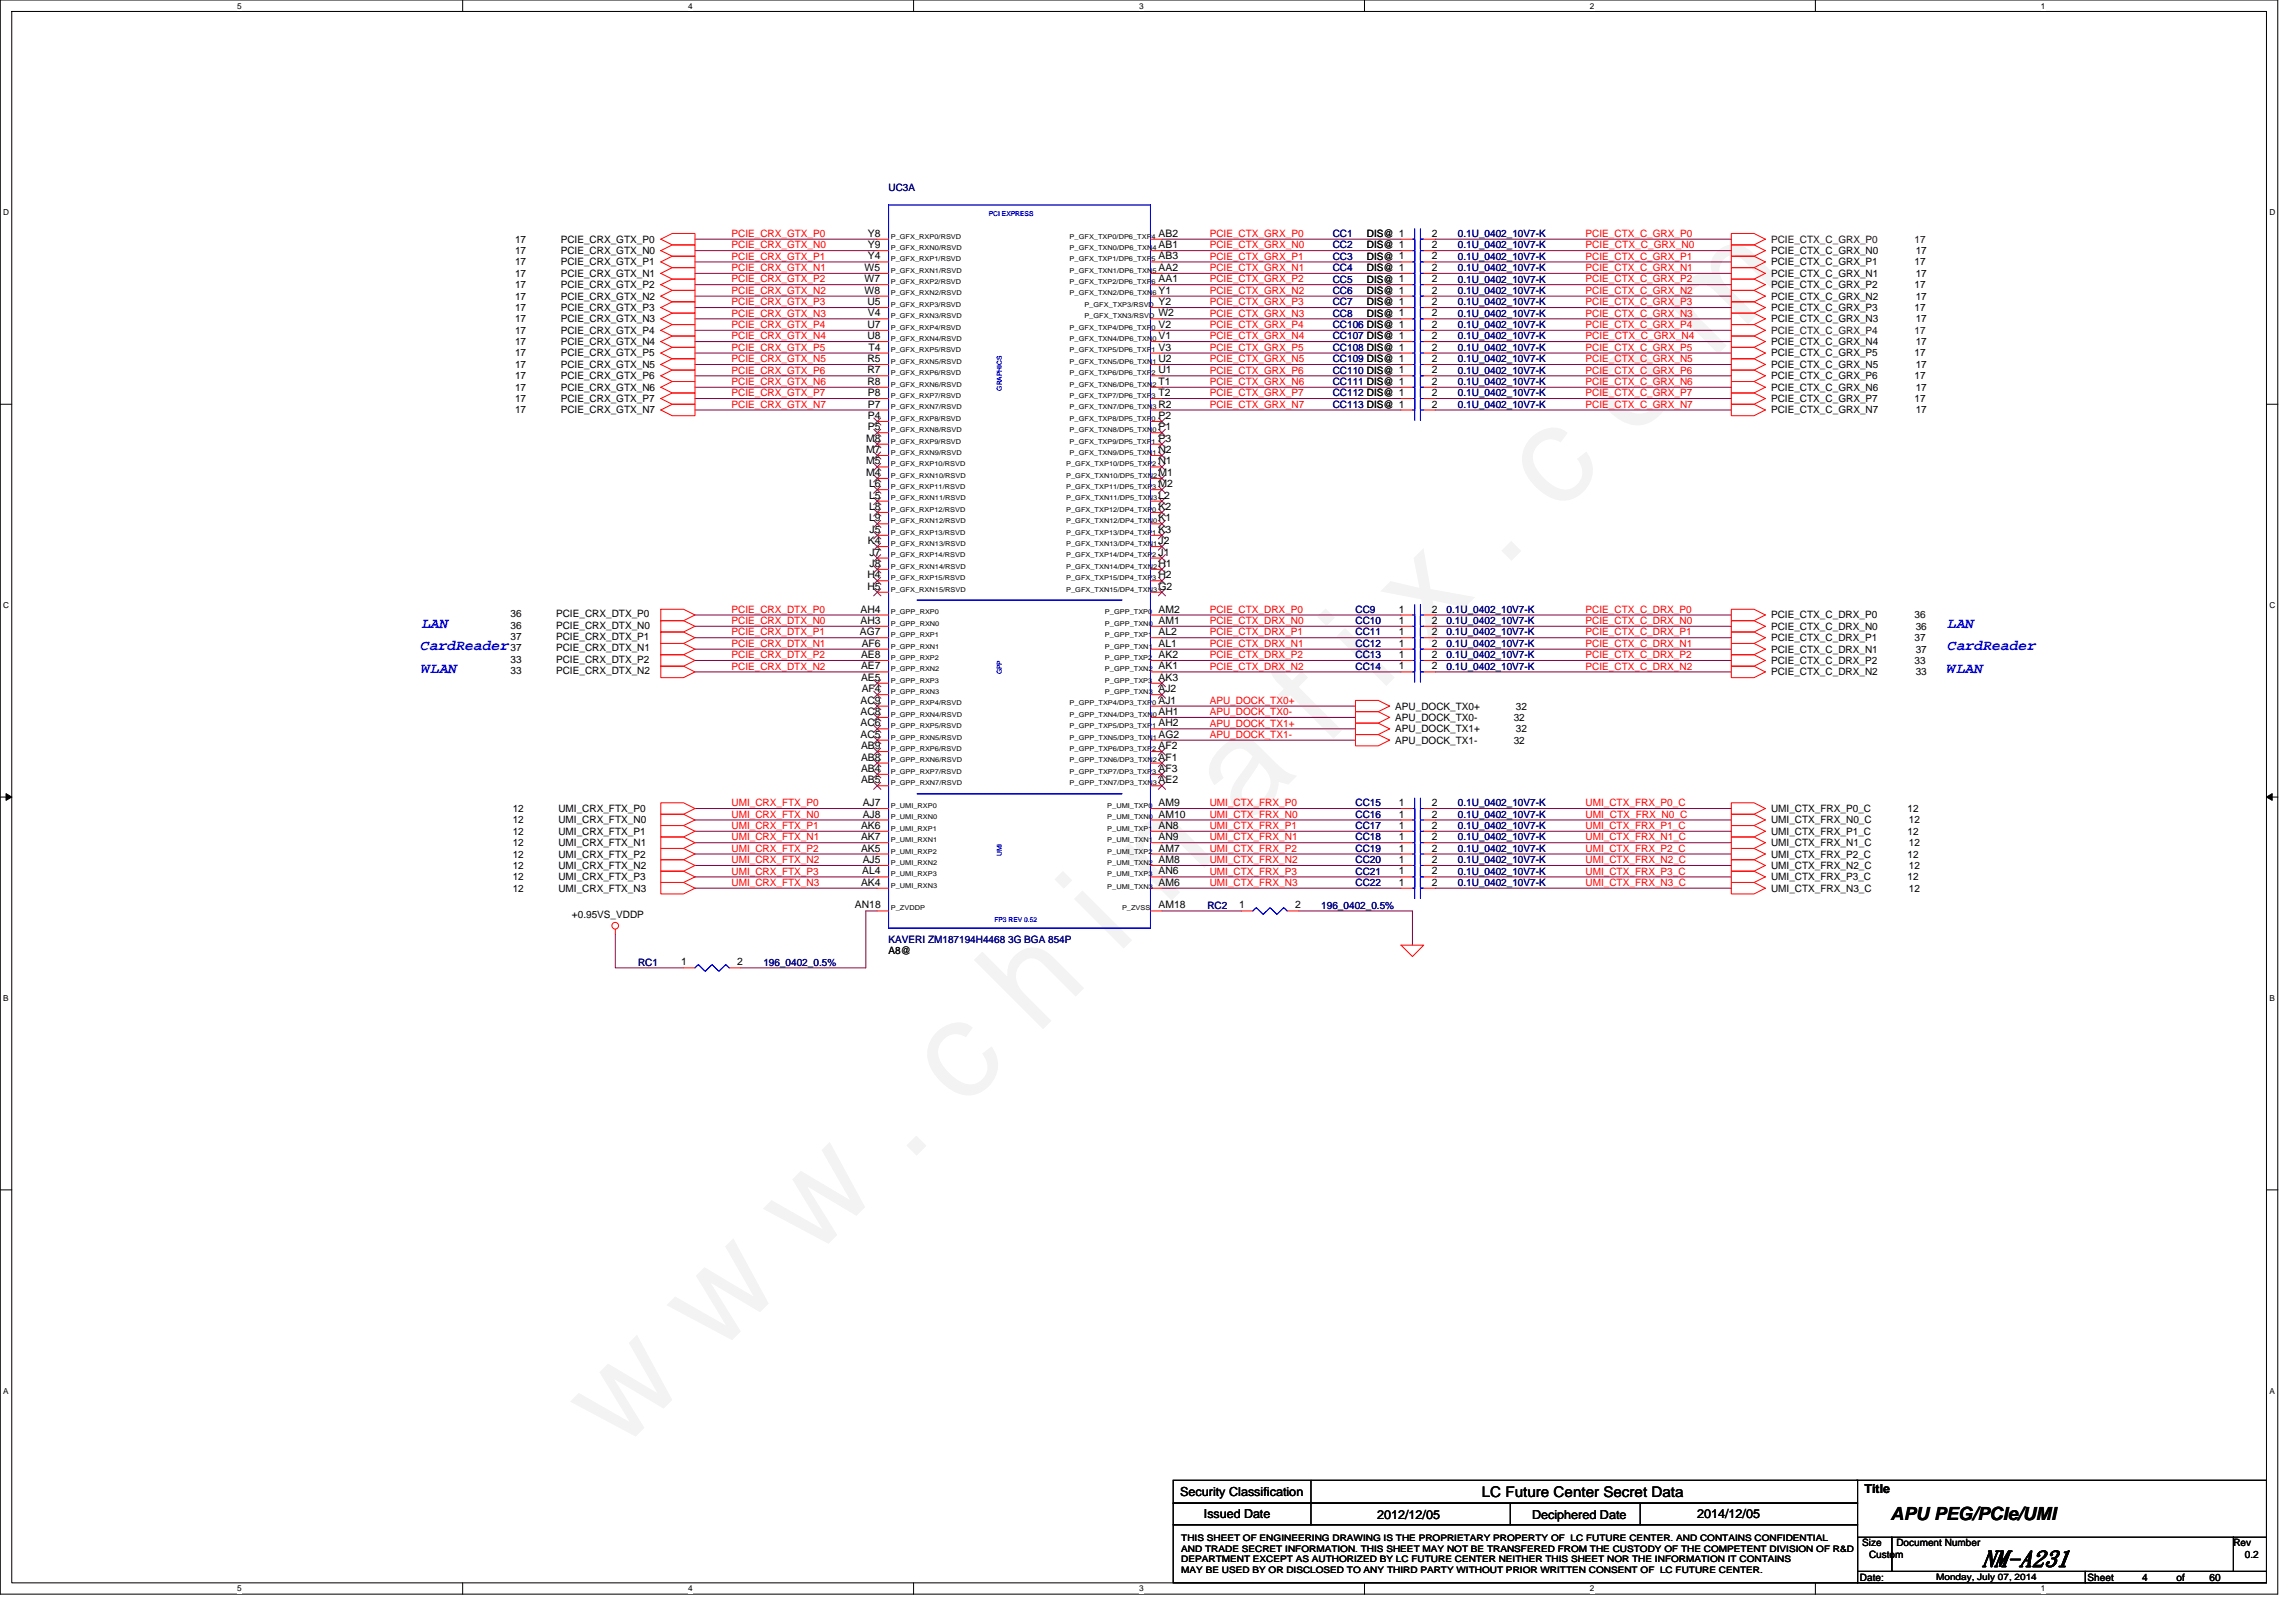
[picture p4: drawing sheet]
<svg xmlns="http://www.w3.org/2000/svg" width="297mm" height="210mm" viewBox="0 0 297 210" stroke-linecap="round" stroke-linejoin="round" font-family="sans-serif">
<defs><g id="words">
<text font-size="17.6" fill="#f00" x="80.1" y="188" transform="rotate(-45 80.1 188)">w w w . c h i n a f i x . c o m</text>
<text font-size="3" x="256.4" y="202.6">NM-A231</text>
<text font-size="2.3" x="244.6" y="196.6">APU PEG/PCIe/UMI</text>
<g font-size="1.9" fill="#00f">
<text x="54.6" y="81.2">LAN</text>
<text x="252" y="81.2">LAN</text>
<text x="54.4" y="84.1">CardReader</text>
<text x="54.6" y="87.1">WLAN</text>
<text x="252" y="84.1">CardReader</text>
<text x="252" y="87.1">WLAN</text>
</g>
<text font-size="1.9" x="191.7" y="193.7">LC Future Center Secret Data</text>
<g font-size="1.6">
<text x="152.7" y="193.5">Security Classification</text>
<text x="155.8" y="196.3">Issued Date</text>
<text x="178.2" y="196.5">2012/12/05</text>
<text x="198.2" y="196.5">Deciphered Date</text>
<text x="219.6" y="196.3">2014/12/05</text>
<text x="241.2" y="193.1">Title</text>
</g>
<g font-size="1.3" fill="#000080">
<text x="115" y="24.8">UC3A</text>
<text x="172.4" y="35.1">CC4</text>
<text x="172.4" y="30.6">CC1</text>
<text x="172.4" y="32.1">CC2</text>
<text x="172.4" y="33.6">CC3</text>
<text x="188.6" y="35.1">0.1U_0402_10V7-K</text>
<text x="188.6" y="30.6">0.1U_0402_10V7-K</text>
<text x="188.6" y="32.1">0.1U_0402_10V7-K</text>
<text x="188.6" y="33.6">0.1U_0402_10V7-K</text>
<text x="172.4" y="36.6">CC5</text>
<text x="172.4" y="38">CC6</text>
<text x="172.4" y="39.5">CC7</text>
<text x="172.4" y="41">CC8</text>
<text x="188.6" y="36.6">0.1U_0402_10V7-K</text>
<text x="188.6" y="38">0.1U_0402_10V7-K</text>
<text x="188.6" y="39.5">0.1U_0402_10V7-K</text>
<text x="188.6" y="41">0.1U_0402_10V7-K</text>
<text x="172.4" y="43.9">CC107 DIS@ 1</text>
<text x="172.4" y="45.4">CC108 DIS@ 1</text>
<text x="172.4" y="46.9">CC109 DIS@ 1</text>
<text x="172.4" y="42.4">CC106 DIS@ 1</text>
<text x="188.6" y="43.9">0.1U_0402_10V7-K</text>
<text x="188.6" y="45.4">0.1U_0402_10V7-K</text>
<text x="188.6" y="46.9">0.1U_0402_10V7-K</text>
<text x="188.6" y="42.4">0.1U_0402_10V7-K</text>
<text x="172.4" y="49.8">CC111 DIS@ 1</text>
<text x="172.4" y="51.3">CC112 DIS@ 1</text>
<text x="172.4" y="52.7">CC113 DIS@ 1</text>
<text x="172.4" y="48.3">CC110 DIS@ 1</text>
<text x="188.6" y="49.8">0.1U_0402_10V7-K</text>
<text x="188.6" y="51.3">0.1U_0402_10V7-K</text>
<text x="188.6" y="52.7">0.1U_0402_10V7-K</text>
<text x="188.6" y="48.3">0.1U_0402_10V7-K</text>
<text x="175.4" y="79.3">CC9</text>
<text x="175.4" y="80.8">CC10</text>
<text x="175.4" y="83.7">CC12</text>
<text x="175.4" y="82.2">CC11</text>
<text x="187.2" y="80.8">0.1U_0402_10V7-K</text>
<text x="187.2" y="83.7">0.1U_0402_10V7-K</text>
<text x="187.2" y="82.2">0.1U_0402_10V7-K</text>
<text x="187.2" y="79.3">0.1U_0402_10V7-K</text>
<text x="175.4" y="85.2">CC13</text>
<text x="175.4" y="86.6">CC14</text>
<text x="187.2" y="85.2">0.1U_0402_10V7-K</text>
<text x="187.2" y="86.6">0.1U_0402_10V7-K</text>
<text x="175.4" y="104.3">CC15</text>
<text x="175.4" y="105.8">CC16</text>
<text x="175.4" y="107.3">CC17</text>
<text x="188.6" y="104.3">0.1U_0402_10V7-K</text>
<text x="188.6" y="105.8">0.1U_0402_10V7-K</text>
<text x="188.6" y="107.3">0.1U_0402_10V7-K</text>
<text x="175.4" y="113.2">CC21</text>
<text x="175.4" y="108.7">CC18</text>
<text x="175.4" y="110.2">CC19</text>
<text x="175.4" y="111.7">CC20</text>
<text x="188.6" y="113.2">0.1U_0402_10V7-K</text>
<text x="188.6" y="108.7">0.1U_0402_10V7-K</text>
<text x="188.6" y="110.2">0.1U_0402_10V7-K</text>
<text x="188.6" y="111.7">0.1U_0402_10V7-K</text>
<text x="156.2" y="117.6">RC2</text>
<text x="170.9" y="117.6">196_0402_0.5%</text>
<text x="175.4" y="114.6">CC22</text>
<text x="188.6" y="114.6">0.1U_0402_10V7-K</text>
<text x="82.5" y="124.9">RC1</text>
<text x="98.8" y="124.9">196_0402_0.5%</text>
<text x="115" y="122">KAVERI ZM187194H4468 3G BGA 854P</text>
</g>
<g font-size="1.3">
<text x="66.6" y="31.4">17</text>
<text x="66.6" y="32.9">17</text>
<text x="66.6" y="34.3">17</text>
<text x="66.6" y="35.8">17</text>
<text x="72.5" y="31.4">PCIE_CRX_GTX_P0</text>
<text x="72.5" y="32.9">PCIE_CRX_GTX_N0</text>
<text x="72.5" y="34.3">PCIE_CRX_GTX_P1</text>
<text x="72.5" y="35.8">PCIE_CRX_GTX_N1</text>
<text x="111.9" y="35.1">W5</text>
<text x="112.3" y="33.6">Y4</text>
<text x="112.3" y="32.1">Y9</text>
<text x="112.3" y="30.6">Y8</text>
<text x="149.9" y="35.1">AA2</text>
<text x="149.9" y="33.6">AB3</text>
<text x="149.9" y="32.1">AB1</text>
<text x="149.9" y="30.6">AB2</text>
<text x="176.8" y="35.1">DIS@ 1</text>
<text x="176.8" y="30.6">DIS@ 1</text>
<text x="176.8" y="32.1">DIS@ 1</text>
<text x="176.8" y="33.6">DIS@ 1</text>
<text x="185.2" y="35.1">2</text>
<text x="185.2" y="30.6">2</text>
<text x="185.2" y="32.1">2</text>
<text x="185.2" y="33.6">2</text>
<text x="229.1" y="32.9">PCIE_CTX_C_GRX_N0</text>
<text x="229.1" y="34.3">PCIE_CTX_C_GRX_P1</text>
<text x="229.1" y="35.8">PCIE_CTX_C_GRX_N1</text>
<text x="247.7" y="34.3">17</text>
<text x="247.8" y="32.9">17</text>
<text x="247.8" y="35.8">17</text>
<text x="66.6" y="37.3">17</text>
<text x="66.6" y="38.8">17</text>
<text x="66.6" y="40.2">17</text>
<text x="66.6" y="41.7">17</text>
<text x="72.5" y="37.3">PCIE_CRX_GTX_P2</text>
<text x="72.5" y="38.8">PCIE_CRX_GTX_N2</text>
<text x="72.5" y="40.2">PCIE_CRX_GTX_P3</text>
<text x="72.5" y="41.7">PCIE_CRX_GTX_N3</text>
<text x="111.9" y="38">W8</text>
<text x="111.9" y="36.5">W7</text>
<text x="112.2" y="39.5">U5</text>
<text x="112.3" y="40.9">V4</text>
<text x="149.9" y="40.9">W2</text>
<text x="149.9" y="39.5">Y2</text>
<text x="149.9" y="38">Y1</text>
<text x="149.9" y="36.5">AA1</text>
<text x="176.8" y="36.6">DIS@ 1</text>
<text x="176.8" y="38">DIS@ 1</text>
<text x="176.8" y="39.5">DIS@ 1</text>
<text x="176.8" y="41">DIS@ 1</text>
<text x="185.2" y="36.5">2</text>
<text x="185.2" y="38">2</text>
<text x="185.2" y="39.5">2</text>
<text x="185.2" y="40.9">2</text>
<text x="229.1" y="37.3">PCIE_CTX_C_GRX_P2</text>
<text x="229.1" y="38.8">PCIE_CTX_C_GRX_N2</text>
<text x="229.1" y="40.2">PCIE_CTX_C_GRX_P3</text>
<text x="229.1" y="41.7">PCIE_CTX_C_GRX_N3</text>
<text x="247.7" y="37.3">17</text>
<text x="247.7" y="40.2">17</text>
<text x="247.8" y="38.8">17</text>
<text x="247.8" y="41.7">17</text>
<text x="66.6" y="44.7">17</text>
<text x="66.6" y="43.2">17</text>
<text x="66.6" y="47.6">17</text>
<text x="66.6" y="46.1">17</text>
<text x="72.5" y="44.7">PCIE_CRX_GTX_N4</text>
<text x="72.5" y="43.2">PCIE_CRX_GTX_P4</text>
<text x="72.5" y="47.6">PCIE_CRX_GTX_N5</text>
<text x="72.5" y="46.1">PCIE_CRX_GTX_P5</text>
<text x="112.2" y="46.8">R5</text>
<text x="112.2" y="43.9">U8</text>
<text x="112.2" y="42.4">U7</text>
<text x="112.4" y="45.4">T4</text>
<text x="149.9" y="46.8">U2</text>
<text x="149.9" y="45.4">V3</text>
<text x="149.9" y="43.9">V1</text>
<text x="149.9" y="42.4">V2</text>
<text x="185.2" y="43.9">2</text>
<text x="185.2" y="45.4">2</text>
<text x="185.2" y="46.8">2</text>
<text x="185.2" y="42.4">2</text>
<text x="229.1" y="44.7">PCIE_CTX_C_GRX_N4</text>
<text x="229.1" y="46.1">PCIE_CTX_C_GRX_P5</text>
<text x="229.1" y="47.6">PCIE_CTX_C_GRX_N5</text>
<text x="247.7" y="46.1">17</text>
<text x="247.8" y="44.7">17</text>
<text x="247.8" y="47.6">17</text>
<text x="66.6" y="50.5">17</text>
<text x="66.6" y="49.1">17</text>
<text x="66.6" y="53.5">17</text>
<text x="66.6" y="52">17</text>
<text x="72.5" y="50.5">PCIE_CRX_GTX_N6</text>
<text x="72.5" y="49.1">PCIE_CRX_GTX_P6</text>
<text x="72.5" y="53.5">PCIE_CRX_GTX_N7</text>
<text x="72.5" y="52">PCIE_CRX_GTX_P7</text>
<text x="112.2" y="49.8">R8</text>
<text x="112.2" y="48.3">R7</text>
<text x="112.3" y="52.7">P7</text>
<text x="112.3" y="51.2">P8</text>
<text x="149.9" y="52.7">R2</text>
<text x="149.9" y="51.2">T2</text>
<text x="149.9" y="49.8">T1</text>
<text x="149.9" y="48.3">U1</text>
<text x="185.2" y="49.8">2</text>
<text x="185.2" y="51.2">2</text>
<text x="185.2" y="52.7">2</text>
<text x="185.2" y="48.3">2</text>
<text x="229.1" y="49.1">PCIE_CTX_C_GRX_P6</text>
<text x="229.1" y="50.5">PCIE_CTX_C_GRX_N6</text>
<text x="229.1" y="52">PCIE_CTX_C_GRX_P7</text>
<text x="229.1" y="53.5">PCIE_CTX_C_GRX_N7</text>
<text x="247.7" y="49.1">17</text>
<text x="247.7" y="52">17</text>
<text x="247.8" y="50.5">17</text>
<text x="247.8" y="53.5">17</text>
<text x="112.1" y="58.6">M7</text>
<text x="112.1" y="57.1">M8</text>
<text x="112.3" y="55.7">P5</text>
<text x="112.3" y="54.2">P4</text>
<text x="149.9" y="58.6">N2</text>
<text x="149.9" y="57.1">P3</text>
<text x="149.9" y="55.7">P1</text>
<text x="149.9" y="54.2">P2</text>
<text x="112.1" y="61.6">M4</text>
<text x="112.1" y="60.1">M5</text>
<text x="112.4" y="66">L8</text>
<text x="112.4" y="64.5">L5</text>
<text x="112.4" y="63">L6</text>
<text x="149.9" y="66">K2</text>
<text x="149.9" y="64.5">L2</text>
<text x="149.9" y="63">M2</text>
<text x="149.9" y="61.6">M1</text>
<text x="149.9" y="60.1">N1</text>
<text x="112.3" y="70.4">K4</text>
<text x="112.4" y="67.5">L9</text>
<text x="112.5" y="71.9">J7</text>
<text x="112.5" y="68.9">J5</text>
<text x="149.9" y="71.9">J1</text>
<text x="149.9" y="70.4">J2</text>
<text x="149.9" y="68.9">K3</text>
<text x="149.9" y="67.5">K1</text>
<text x="112.2" y="76.3">H5</text>
<text x="112.2" y="74.8">H4</text>
<text x="112.5" y="73.3">J8</text>
<text x="149.9" y="76.3">G2</text>
<text x="149.9" y="74.8">H2</text>
<text x="149.9" y="73.3">H1</text>
<text x="66" y="82.8">37</text>
<text x="66" y="81.3">36</text>
<text x="66" y="79.9">36</text>
<text x="71.9" y="82.8">PCIE_CRX_DTX_P1</text>
<text x="71.9" y="81.3">PCIE_CRX_DTX_N0</text>
<text x="71.9" y="79.9">PCIE_CRX_DTX_P0</text>
<text x="111.2" y="82.2">AG7</text>
<text x="111.3" y="80.7">AH3</text>
<text x="111.3" y="79.2">AH4</text>
<text x="111.5" y="83.7">AF6</text>
<text x="149.9" y="83.7">AL1</text>
<text x="149.9" y="82.2">AL2</text>
<text x="149.9" y="80.7">AM1</text>
<text x="149.9" y="79.2">AM2</text>
<text x="181" y="79.2">1</text>
<text x="181" y="80.7">1</text>
<text x="181" y="83.7">1</text>
<text x="181" y="82.2">1</text>
<text x="185.2" y="79.2">2</text>
<text x="185.2" y="80.7">2</text>
<text x="185.2" y="83.7">2</text>
<text x="185.2" y="82.2">2</text>
<text x="229.1" y="80">PCIE_CTX_C_DRX_P0</text>
<text x="229.1" y="81.5">PCIE_CTX_C_DRX_N0</text>
<text x="229.1" y="83">PCIE_CTX_C_DRX_P1</text>
<text x="247.7" y="80">36</text>
<text x="247.7" y="83">37</text>
<text x="247.8" y="81.5">36</text>
<text x="66" y="84.3">37</text>
<text x="66" y="87.2">33</text>
<text x="66" y="85.7">33</text>
<text x="71.9" y="84.3">PCIE_CRX_DTX_N1</text>
<text x="71.9" y="87.2">PCIE_CRX_DTX_N2</text>
<text x="71.9" y="85.7">PCIE_CRX_DTX_P2</text>
<text x="111.4" y="88.1">AE5</text>
<text x="111.4" y="86.6">AE7</text>
<text x="111.4" y="85.1">AE8</text>
<text x="111.5" y="89.6">AF4</text>
<text x="149.9" y="89.6">AJ2</text>
<text x="149.9" y="88.1">AK3</text>
<text x="149.9" y="86.6">AK1</text>
<text x="149.9" y="85.1">AK2</text>
<text x="181" y="85.1">1</text>
<text x="181" y="86.6">1</text>
<text x="185.2" y="85.1">2</text>
<text x="185.2" y="86.6">2</text>
<text x="229.1" y="84.4">PCIE_CTX_C_DRX_N1</text>
<text x="229.1" y="85.9">PCIE_CTX_C_DRX_P2</text>
<text x="229.1" y="87.4">PCIE_CTX_C_DRX_N2</text>
<text x="247.7" y="85.9">33</text>
<text x="247.8" y="84.4">37</text>
<text x="247.8" y="87.4">33</text>
<text x="111.3" y="95.4">AC5</text>
<text x="111.3" y="94">AC6</text>
<text x="111.3" y="92.5">AC8</text>
<text x="111.3" y="91">AC9</text>
<text x="149.9" y="95.4">AG2</text>
<text x="149.9" y="94">AH2</text>
<text x="149.9" y="92.5">AH1</text>
<text x="149.9" y="91">AJ1</text>
<text x="180.5" y="94.7">APU_DOCK_TX1+</text>
<text x="180.5" y="93.3">APU_DOCK_TX0-</text>
<text x="180.5" y="91.8">APU_DOCK_TX0+</text>
<text x="195.8" y="93.3">32</text>
<text x="196.1" y="94.7">32</text>
<text x="196.1" y="91.8">32</text>
<text x="111.4" y="101.3">AB5</text>
<text x="111.4" y="99.9">AB4</text>
<text x="111.4" y="98.4">AB8</text>
<text x="111.4" y="96.9">AB9</text>
<text x="149.9" y="101.3">AE2</text>
<text x="149.9" y="99.9">AF3</text>
<text x="149.9" y="98.4">AF1</text>
<text x="149.9" y="96.9">AF2</text>
<text x="180.5" y="96.2">APU_DOCK_TX1-</text>
<text x="195.8" y="96.2">32</text>
<text x="66.3" y="105.1">12</text>
<text x="66.3" y="106.5">12</text>
<text x="66.3" y="108">12</text>
<text x="72.2" y="105.1">UMI_CRX_FTX_P0</text>
<text x="72.2" y="106.5">UMI_CRX_FTX_N0</text>
<text x="72.2" y="108">UMI_CRX_FTX_P1</text>
<text x="111.4" y="107.2">AK6</text>
<text x="111.6" y="105.8">AJ8</text>
<text x="111.6" y="104.3">AJ7</text>
<text x="149.9" y="107.2">AN8</text>
<text x="149.9" y="105.8">AM10</text>
<text x="149.9" y="104.3">AM9</text>
<text x="181" y="104.3">1</text>
<text x="181" y="105.8">1</text>
<text x="181" y="107.2">1</text>
<text x="185.2" y="104.3">2</text>
<text x="185.2" y="105.8">2</text>
<text x="185.2" y="107.2">2</text>
<text x="229.1" y="105.1">UMI_CTX_FRX_P0_C</text>
<text x="229.1" y="106.5">UMI_CTX_FRX_N0_C</text>
<text x="229.1" y="108">UMI_CTX_FRX_P1_C</text>
<text x="246.8" y="105.1">12</text>
<text x="246.8" y="108">12</text>
<text x="246.9" y="106.5">12</text>
<text x="66.3" y="109.5">12</text>
<text x="66.3" y="111">12</text>
<text x="66.3" y="112.4">12</text>
<text x="66.3" y="113.9">12</text>
<text x="72.2" y="109.5">UMI_CRX_FTX_N1</text>
<text x="72.2" y="111">UMI_CRX_FTX_P2</text>
<text x="72.2" y="112.4">UMI_CRX_FTX_N2</text>
<text x="72.2" y="113.9">UMI_CRX_FTX_P3</text>
<text x="111.4" y="110.2">AK5</text>
<text x="111.4" y="108.7">AK7</text>
<text x="111.5" y="113.1">AL4</text>
<text x="111.6" y="111.7">AJ5</text>
<text x="149.9" y="113.1">AN6</text>
<text x="149.9" y="111.7">AM8</text>
<text x="149.9" y="110.2">AM7</text>
<text x="149.9" y="108.7">AN9</text>
<text x="181" y="113.1">1</text>
<text x="181" y="108.7">1</text>
<text x="181" y="110.2">1</text>
<text x="181" y="111.7">1</text>
<text x="185.2" y="113.1">2</text>
<text x="185.2" y="108.7">2</text>
<text x="185.2" y="110.2">2</text>
<text x="185.2" y="111.7">2</text>
<text x="229.1" y="109.5">UMI_CTX_FRX_N1_C</text>
<text x="229.1" y="111">UMI_CTX_FRX_P2_C</text>
<text x="229.1" y="112.4">UMI_CTX_FRX_N2_C</text>
<text x="229.1" y="113.9">UMI_CTX_FRX_P3_C</text>
<text x="246.8" y="111">12</text>
<text x="246.8" y="113.9">12</text>
<text x="246.9" y="109.5">12</text>
<text x="246.9" y="112.4">12</text>
<text x="66.3" y="115.4">12</text>
<text x="72.2" y="115.4">UMI_CRX_FTX_N3</text>
<text x="74" y="118.7">+0.95VS_VDDP</text>
<text x="110.6" y="117.5">AN18</text>
<text x="111.4" y="114.6">AK4</text>
<text x="149.9" y="117.5">AM18</text>
<text x="149.9" y="114.6">AM6</text>
<text x="160.3" y="117.5">1</text>
<text x="167.6" y="117.5">2</text>
<text x="181" y="114.6">1</text>
<text x="185.2" y="114.6">2</text>
<text x="229.1" y="115.4">UMI_CTX_FRX_N3_C</text>
<text x="246.9" y="115.4">12</text>
<text x="88.1" y="124.9">1</text>
<text x="95.4" y="124.9">2</text>
<text x="115" y="123.5">A8@</text>
<text x="240.9" y="200.1">Size</text>
<text x="241.8" y="201.5">Custom</text>
<text x="245.3" y="200.1">Document Number</text>
<text x="288.9" y="200.1">Rev</text>
<text x="290.4" y="201.5">0.2</text>
<text x="240.6" y="204.5">Date:</text>
<text x="270.1" y="204.5">Sheet</text>
<text x="277.2" y="204.5">4</text>
<text x="281.6" y="204.5">of</text>
<text x="285.9" y="204.5">60</text>
</g>
<g font-size="1.3" fill="#f00">
<text x="94.6" y="33.6">PCIE_CRX_GTX_P1</text>
<text x="94.6" y="30.6">PCIE_CRX_GTX_P0</text>
<text x="94.6" y="35.1">PCIE_CRX_GTX_N1</text>
<text x="94.6" y="32.1">PCIE_CRX_GTX_N0</text>
<text x="156.5" y="32.1">PCIE_CTX_GRX_N0</text>
<text x="156.5" y="35.1">PCIE_CTX_GRX_N1</text>
<text x="156.5" y="30.6">PCIE_CTX_GRX_P0</text>
<text x="156.5" y="33.6">PCIE_CTX_GRX_P1</text>
<text x="205.1" y="32.1">PCIE_CTX_C_GRX_N0</text>
<text x="205.1" y="35.1">PCIE_CTX_C_GRX_N1</text>
<text x="205.1" y="33.6">PCIE_CTX_C_GRX_P1</text>
<text x="205.1" y="30.6">PCIE_CTX_C_GRX_P0</text>
<text x="94.6" y="39.5">PCIE_CRX_GTX_P3</text>
<text x="94.6" y="36.5">PCIE_CRX_GTX_P2</text>
<text x="94.6" y="38">PCIE_CRX_GTX_N2</text>
<text x="94.6" y="41">PCIE_CRX_GTX_N3</text>
<text x="156.5" y="38">PCIE_CTX_GRX_N2</text>
<text x="156.5" y="41">PCIE_CTX_GRX_N3</text>
<text x="156.5" y="36.5">PCIE_CTX_GRX_P2</text>
<text x="156.5" y="39.5">PCIE_CTX_GRX_P3</text>
<text x="205.1" y="41">PCIE_CTX_C_GRX_N3</text>
<text x="205.1" y="38">PCIE_CTX_C_GRX_N2</text>
<text x="205.1" y="36.5">PCIE_CTX_C_GRX_P2</text>
<text x="205.1" y="39.5">PCIE_CTX_C_GRX_P3</text>
<text x="94.6" y="42.4">PCIE_CRX_GTX_P4</text>
<text x="94.6" y="45.4">PCIE_CRX_GTX_P5</text>
<text x="94.6" y="43.9">PCIE_CRX_GTX_N4</text>
<text x="94.6" y="46.9">PCIE_CRX_GTX_N5</text>
<text x="156.5" y="43.9">PCIE_CTX_GRX_N4</text>
<text x="156.5" y="46.9">PCIE_CTX_GRX_N5</text>
<text x="156.5" y="42.4">PCIE_CTX_GRX_P4</text>
<text x="156.5" y="45.4">PCIE_CTX_GRX_P5</text>
<text x="205.1" y="43.9">PCIE_CTX_C_GRX_N4</text>
<text x="205.1" y="46.9">PCIE_CTX_C_GRX_N5</text>
<text x="205.1" y="45.4">PCIE_CTX_C_GRX_P5</text>
<text x="205.1" y="42.4">PCIE_CTX_C_GRX_P4</text>
<text x="94.6" y="49.8">PCIE_CRX_GTX_N6</text>
<text x="94.6" y="48.3">PCIE_CRX_GTX_P6</text>
<text x="94.6" y="51.3">PCIE_CRX_GTX_P7</text>
<text x="94.6" y="52.7">PCIE_CRX_GTX_N7</text>
<text x="156.5" y="49.8">PCIE_CTX_GRX_N6</text>
<text x="156.5" y="52.7">PCIE_CTX_GRX_N7</text>
<text x="156.5" y="48.3">PCIE_CTX_GRX_P6</text>
<text x="156.5" y="51.3">PCIE_CTX_GRX_P7</text>
<text x="205.1" y="52.7">PCIE_CTX_C_GRX_N7</text>
<text x="205.1" y="49.8">PCIE_CTX_C_GRX_N6</text>
<text x="205.1" y="48.3">PCIE_CTX_C_GRX_P6</text>
<text x="205.1" y="51.3">PCIE_CTX_C_GRX_P7</text>
<text x="94.6" y="80.7">PCIE_CRX_DTX_N0</text>
<text x="94.6" y="79.3">PCIE_CRX_DTX_P0</text>
<text x="94.6" y="82.2">PCIE_CRX_DTX_P1</text>
<text x="94.6" y="83.7">PCIE_CRX_DTX_N1</text>
<text x="156.5" y="80.7">PCIE_CTX_DRX_N0</text>
<text x="156.5" y="79.3">PCIE_CTX_DRX_P0</text>
<text x="156.5" y="83.7">PCIE_CTX_DRX_N1</text>
<text x="156.5" y="82.2">PCIE_CTX_DRX_P1</text>
<text x="205.1" y="79.3">PCIE_CTX_C_DRX_P0</text>
<text x="205.1" y="80.7">PCIE_CTX_C_DRX_N0</text>
<text x="205.1" y="82.2">PCIE_CTX_C_DRX_P1</text>
<text x="205.1" y="83.7">PCIE_CTX_C_DRX_N1</text>
<text x="94.6" y="86.6">PCIE_CRX_DTX_N2</text>
<text x="94.6" y="85.2">PCIE_CRX_DTX_P2</text>
<text x="156.5" y="85.2">PCIE_CTX_DRX_P2</text>
<text x="156.5" y="86.6">PCIE_CTX_DRX_N2</text>
<text x="205.1" y="85.2">PCIE_CTX_C_DRX_P2</text>
<text x="205.1" y="86.6">PCIE_CTX_C_DRX_N2</text>
<text x="156.5" y="91.1">APU_DOCK_TX0+</text>
<text x="156.5" y="92.5">APU_DOCK_TX0-</text>
<text x="156.5" y="95.5">APU_DOCK_TX1-</text>
<text x="156.5" y="94">APU_DOCK_TX1+</text>
<text x="94.6" y="105.8">UMI_CRX_FTX_N0</text>
<text x="94.6" y="104.3">UMI_CRX_FTX_P0</text>
<text x="94.6" y="107.3">UMI_CRX_FTX_P1</text>
<text x="156.5" y="105.8">UMI_CTX_FRX_N0</text>
<text x="156.5" y="104.3">UMI_CTX_FRX_P0</text>
<text x="156.5" y="107.3">UMI_CTX_FRX_P1</text>
<text x="205.1" y="105.8">UMI_CTX_FRX_N0_C</text>
<text x="205.1" y="107.3">UMI_CTX_FRX_P1_C</text>
<text x="205.1" y="104.3">UMI_CTX_FRX_P0_C</text>
<text x="94.6" y="111.7">UMI_CRX_FTX_N2</text>
<text x="94.6" y="108.7">UMI_CRX_FTX_N1</text>
<text x="94.6" y="110.2">UMI_CRX_FTX_P2</text>
<text x="94.6" y="113.2">UMI_CRX_FTX_P3</text>
<text x="156.5" y="108.7">UMI_CTX_FRX_N1</text>
<text x="156.5" y="111.7">UMI_CTX_FRX_N2</text>
<text x="156.5" y="110.2">UMI_CTX_FRX_P2</text>
<text x="156.5" y="113.2">UMI_CTX_FRX_P3</text>
<text x="205.1" y="111.7">UMI_CTX_FRX_N2_C</text>
<text x="205.1" y="108.7">UMI_CTX_FRX_N1_C</text>
<text x="205.1" y="110.2">UMI_CTX_FRX_P2_C</text>
<text x="205.1" y="113.2">UMI_CTX_FRX_P3_C</text>
<text x="94.6" y="114.6">UMI_CRX_FTX_N3</text>
<text x="156.5" y="114.6">UMI_CTX_FRX_N3</text>
<text x="205.1" y="114.6">UMI_CTX_FRX_N3_C</text>
</g>
<g font-size="1.3" fill="#400000">
<text x="229.1" y="31.4">PCIE_CTX_C_GRX_P0</text>
<text x="247.7" y="31.4">17</text>
<text x="229.1" y="43.2">PCIE_CTX_C_GRX_P4</text>
<text x="247.7" y="43.2">17</text>
</g>
<g font-size="1.2">
<text x="152.8" y="199.4">THIS SHEET OF ENGINEERING DRAWING IS THE PROPRIETARY PROPERTY OF LC FUTURE CENTER. AND CONTAINS CONFIDENTIAL</text>
<text x="152.8" y="200.8">AND TRADE SECRET INFORMATION. THIS SHEET MAY NOT BE TRANSFERED FROM THE CUSTODY OF THE COMPETENT DIVISION OF R&amp;D</text>
<text x="152.8" y="202.1">DEPARTMENT EXCEPT AS AUTHORIZED BY LC FUTURE CENTER NEITHER THIS SHEET NOR THE INFORMATION IT CONTAINS</text>
<text x="152.8" y="203.5">MAY BE USED BY OR DISCLOSED TO ANY THIRD PARTY WITHOUT PRIOR WRITTEN CONSENT OF LC FUTURE CENTER.</text>
<text x="250.5" y="204.4">Monday, July 07, 2014</text>
</g>
<g font-size="1.1">
<text x="30.7" y="1.1">5</text>
<text x="89" y="1.1">4</text>
<text x="147.4" y="1.1">3</text>
<text x="205.7" y="1.1">2</text>
<text x="264" y="1.1">1</text>
<text x=".4" y="27.8">D</text>
<text x="293.6" y="27.8">D</text>
<text x=".4" y="78.7">C</text>
<text x="293.6" y="78.7">C</text>
<text x=".4" y="129.5">B</text>
<text x="293.6" y="129.5">B</text>
<text x=".4" y="180.3">A</text>
<text x="293.6" y="180.3">A</text>
<text x="30.7" y="205.9">5</text>
<text x="89" y="205.9">4</text>
<text x="147.4" y="205.9">3</text>
<text x="205.7" y="205.9">2</text>
<text x="264" y="205.9">1</text>
</g>
<g font-size=".9" fill="#00f">
<text x="127.9" y="27.9">PCI EXPRESS</text>
<text x="129.6" y="50.5" transform="rotate(-90 129.6 50.5)">GRAPHICS</text>
<text x="129.6" y="87.2" transform="rotate(-90 129.6 87.2)">GPP</text>
<text x="129.6" y="110.8" transform="rotate(-90 129.6 110.8)">UMI</text>
<text x="128.6" y="119.3">FP3 REV 0.52</text>
</g>
<g font-size=".9">
<text x="115.2" y="35.3">P_GFX_RXN1/RSVD</text>
<text x="115.2" y="33.8">P_GFX_RXP1/RSVD</text>
<text x="115.2" y="32.3">P_GFX_RXN0/RSVD</text>
<text x="115.2" y="30.9">P_GFX_RXP0/RSVD</text>
<text x="138.4" y="35.3">P_GFX_TXN1/DP6_TXN5</text>
<text x="138.4" y="33.8">P_GFX_TXP1/DP6_TXP5</text>
<text x="138.4" y="32.3">P_GFX_TXN0/DP6_TXN4</text>
<text x="138.4" y="30.9">P_GFX_TXP0/DP6_TXP4</text>
<text x="115.2" y="41.2">P_GFX_RXN3/RSVD</text>
<text x="115.2" y="39.7">P_GFX_RXP3/RSVD</text>
<text x="115.2" y="38.2">P_GFX_RXN2/RSVD</text>
<text x="115.2" y="36.8">P_GFX_RXP2/RSVD</text>
<text x="138.4" y="38.2">P_GFX_TXN2/DP6_TXN6</text>
<text x="138.4" y="36.8">P_GFX_TXP2/DP6_TXP6</text>
<text x="140.3" y="41.2">P_GFX_TXN3/RSVD</text>
<text x="140.3" y="39.7">P_GFX_TXP3/RSVD</text>
<text x="115.2" y="47.1">P_GFX_RXN5/RSVD</text>
<text x="115.2" y="45.6">P_GFX_RXP5/RSVD</text>
<text x="115.2" y="44.1">P_GFX_RXN4/RSVD</text>
<text x="115.2" y="42.7">P_GFX_RXP4/RSVD</text>
<text x="138.4" y="47.1">P_GFX_TXN5/DP6_TXN1</text>
<text x="138.4" y="45.6">P_GFX_TXP5/DP6_TXP1</text>
<text x="138.4" y="44.1">P_GFX_TXN4/DP6_TXN0</text>
<text x="138.4" y="42.7">P_GFX_TXP4/DP6_TXP0</text>
<text x="115.2" y="53">P_GFX_RXN7/RSVD</text>
<text x="115.2" y="51.5">P_GFX_RXP7/RSVD</text>
<text x="115.2" y="50">P_GFX_RXN6/RSVD</text>
<text x="115.2" y="48.5">P_GFX_RXP6/RSVD</text>
<text x="138.4" y="53">P_GFX_TXN7/DP6_TXN3</text>
<text x="138.4" y="51.5">P_GFX_TXP7/DP6_TXP3</text>
<text x="138.4" y="50">P_GFX_TXN6/DP6_TXN2</text>
<text x="138.4" y="48.5">P_GFX_TXP6/DP6_TXP2</text>
<text x="115.2" y="58.9">P_GFX_RXN9/RSVD</text>
<text x="115.2" y="57.4">P_GFX_RXP9/RSVD</text>
<text x="115.2" y="55.9">P_GFX_RXN8/RSVD</text>
<text x="115.2" y="54.4">P_GFX_RXP8/RSVD</text>
<text x="138.4" y="58.9">P_GFX_TXN9/DP5_TXN1</text>
<text x="138.4" y="57.4">P_GFX_TXP9/DP5_TXP1</text>
<text x="138.4" y="55.9">P_GFX_TXN8/DP5_TXN0</text>
<text x="138.4" y="54.4">P_GFX_TXP8/DP5_TXP0</text>
<text x="115.2" y="64.7">P_GFX_RXN11/RSVD</text>
<text x="115.2" y="63.3">P_GFX_RXP11/RSVD</text>
<text x="115.2" y="61.8">P_GFX_RXN10/RSVD</text>
<text x="115.2" y="60.3">P_GFX_RXP10/RSVD</text>
<text x="137.9" y="64.7">P_GFX_TXN11/DP5_TXN3</text>
<text x="137.9" y="63.3">P_GFX_TXP11/DP5_TXP3</text>
<text x="137.9" y="61.8">P_GFX_TXN10/DP5_TXN2</text>
<text x="137.9" y="60.3">P_GFX_TXP10/DP5_TXP2</text>
<text x="115.2" y="70.6">P_GFX_RXN13/RSVD</text>
<text x="115.2" y="69.2">P_GFX_RXP13/RSVD</text>
<text x="115.2" y="67.7">P_GFX_RXN12/RSVD</text>
<text x="115.2" y="66.2">P_GFX_RXP12/RSVD</text>
<text x="137.9" y="70.6">P_GFX_TXN13/DP4_TXN1</text>
<text x="137.9" y="69.2">P_GFX_TXP13/DP4_TXP1</text>
<text x="137.9" y="67.7">P_GFX_TXN12/DP4_TXN0</text>
<text x="137.9" y="66.2">P_GFX_TXP12/DP4_TXP0</text>
<text x="115.2" y="76.5">P_GFX_RXN15/RSVD</text>
<text x="115.2" y="75.1">P_GFX_RXP15/RSVD</text>
<text x="115.2" y="73.6">P_GFX_RXN14/RSVD</text>
<text x="115.2" y="72.1">P_GFX_RXP14/RSVD</text>
<text x="137.9" y="76.5">P_GFX_TXN15/DP4_TXN3</text>
<text x="137.9" y="75.1">P_GFX_TXP15/DP4_TXP3</text>
<text x="137.9" y="73.6">P_GFX_TXN14/DP4_TXN2</text>
<text x="137.9" y="72.1">P_GFX_TXP14/DP4_TXP2</text>
<text x="115.2" y="83.9">P_GPP_RXN1</text>
<text x="115.2" y="82.4">P_GPP_RXP1</text>
<text x="115.2" y="81">P_GPP_RXN0</text>
<text x="115.2" y="79.5">P_GPP_RXP0</text>
<text x="143" y="83.9">P_GPP_TXN1</text>
<text x="143" y="82.4">P_GPP_TXP1</text>
<text x="143" y="81">P_GPP_TXN0</text>
<text x="143" y="79.5">P_GPP_TXP0</text>
<text x="115.2" y="89.8">P_GPP_RXN3</text>
<text x="115.2" y="88.3">P_GPP_RXP3</text>
<text x="115.2" y="86.8">P_GPP_RXN2</text>
<text x="115.2" y="85.4">P_GPP_RXP2</text>
<text x="143" y="89.8">P_GPP_TXN3</text>
<text x="143" y="88.3">P_GPP_TXP3</text>
<text x="143" y="86.8">P_GPP_TXN2</text>
<text x="143" y="85.4">P_GPP_TXP2</text>
<text x="115.2" y="95.7">P_GPP_RXN5/RSVD</text>
<text x="115.2" y="94.2">P_GPP_RXP5/RSVD</text>
<text x="115.2" y="92.7">P_GPP_RXN4/RSVD</text>
<text x="115.2" y="91.3">P_GPP_RXP4/RSVD</text>
<text x="138.4" y="95.7">P_GPP_TXN5/DP3_TXN1</text>
<text x="138.4" y="94.2">P_GPP_TXP5/DP3_TXP1</text>
<text x="138.4" y="92.7">P_GPP_TXN4/DP3_TXN0</text>
<text x="138.4" y="91.3">P_GPP_TXP4/DP3_TXP0</text>
<text x="115.2" y="101.6">P_GPP_RXN7/RSVD</text>
<text x="115.2" y="100.1">P_GPP_RXP7/RSVD</text>
<text x="115.2" y="98.6">P_GPP_RXN6/RSVD</text>
<text x="115.2" y="97.2">P_GPP_RXP6/RSVD</text>
<text x="138.4" y="101.6">P_GPP_TXN7/DP3_TXN3</text>
<text x="138.4" y="100.1">P_GPP_TXP7/DP3_TXP3</text>
<text x="138.4" y="98.6">P_GPP_TXN6/DP3_TXN2</text>
<text x="138.4" y="97.2">P_GPP_TXP6/DP3_TXP2</text>
<text x="115.2" y="107.5">P_UMI_RXP1</text>
<text x="115.2" y="106">P_UMI_RXN0</text>
<text x="115.2" y="104.5">P_UMI_RXP0</text>
<text x="143.3" y="107.5">P_UMI_TXP1</text>
<text x="143.3" y="106">P_UMI_TXN0</text>
<text x="143.3" y="104.5">P_UMI_TXP0</text>
<text x="115.2" y="113.4">P_UMI_RXP3</text>
<text x="115.2" y="111.9">P_UMI_RXN2</text>
<text x="115.2" y="110.4">P_UMI_RXP2</text>
<text x="115.2" y="108.9">P_UMI_RXN1</text>
<text x="143.3" y="113.4">P_UMI_TXP3</text>
<text x="143.3" y="111.9">P_UMI_TXN2</text>
<text x="143.3" y="110.4">P_UMI_TXP2</text>
<text x="143.3" y="108.9">P_UMI_TXN1</text>
<text x="115.2" y="117.8">P_ZVDDP</text>
<text x="115.2" y="114.8">P_UMI_RXN3</text>
<text x="143.3" y="115">P_UMI_TXN3</text>
<text x="145.2" y="117.8">P_ZVSS</text>
</g>
</g></defs>
<path d="M0 0h294.7v206.2h-294.7zM1.5 1.5h291.7v203.3h-291.7z" fill="none" stroke="#000" stroke-width=".13"/>
<g fill="#fff">
<path d="M30.7 .1h.6v1.2h-.6z"/>
<path d="M30.7 204.9h.6v1.2h-.6z"/>
</g>
<path d="M59.9 0v1.5M59.9 204.8v1.5" fill="none" stroke="#000" stroke-width=".13"/>
<g fill="#fff">
<path d="M89 .1h.6v1.2h-.6z"/>
<path d="M89 204.9h.6v1.2h-.6z"/>
</g>
<path d="M118.2 0v1.5M118.2 204.8v1.5" fill="none" stroke="#000" stroke-width=".13"/>
<g fill="#fff">
<path d="M147.4 .1h.5v1.2h-.5z"/>
<path d="M147.4 204.9h.5v1.2h-.5z"/>
</g>
<path d="M176.5 0v1.5M176.5 204.8v1.5" fill="none" stroke="#000" stroke-width=".13"/>
<g fill="#fff">
<path d="M205.7 .1h.6v1.2h-.6z"/>
<path d="M205.7 204.9h.6v1.2h-.6z"/>
</g>
<path d="M234.9 0v1.5M234.9 204.8v1.5" fill="none" stroke="#000" stroke-width=".13"/>
<g fill="#fff">
<path d="M264 .1h.6v1.2h-.6z"/>
<path d="M264 204.9h.6v1.2h-.6z"/>
<path d="M.4 26.9h.8v1.2h-.8z"/>
<path d="M293.6 26.9h.7v1.2h-.7z"/>
<path d="M.4 77.7h.8v1.2h-.8z"/>
<path d="M293.6 77.7h.7v1.2h-.7z"/>
</g>
<path d="M0 52.3h1.5M293.2 52.3h1.5" fill="none" stroke="#000" stroke-width=".13"/>
<g fill="#fff">
<path d="M.4 128.5h.7v1.2h-.7z"/>
<path d="M293.6 128.5h.7v1.2h-.7z"/>
</g>
<path d="M0 103.1h1.5M293.2 103.1h1.5" fill="none" stroke="#000" stroke-width=".13"/>
<path d="M.8 102.7l.7 .4-.7 .4zM293.2 103.1l.8-.4v.8z" fill="#000" stroke="#000" stroke-width=".13"/>
<g fill="#fff">
<path d="M.4 179.3h.7v1.2h-.7z"/>
<path d="M293.6 179.3h.7v1.2h-.7z"/>
</g>
<g fill="none" stroke="#000" stroke-width=".13">
<path d="M0 153.9h1.5M293.2 153.9h1.5M151.8 191.5h88.5v3h-88.5zM151.8 194.5h88.5v2.8h-88.5zM151.8 197.3h88.5v7.5h-88.5zM169.6 191.5v5.8M195.4 194.5v2.8M212.2 194.5v2.8M240.2 191.5h53v7.4M240.3 198.9h4.4v4.4h-4.4zM244.7 198.9h44.2v4.4h-44.2zM288.9 198.9h4.3v4.4h-4.3z"/>
<path d="M240.3 203.3h29.5v1.5h-29.5zM269.8 203.3h23.4v1.5h-23.4z"/>
</g>
<g fill="none" stroke="#800040" stroke-width=".13">
<path d="M150.3 32.4h30.9M150.3 35.4h30.9M150.3 38.3h30.9M150.3 36.8h30.9M150.3 30.9h30.9M150.3 33.9h30.9M150.3 39.8h30.9M185.7 38.3h38.3M185.7 32.4h38.3M185.7 35.4h38.3M185.7 33.9h38.3M185.7 36.8h38.3"/>
<path d="M185.7 39.8h38.3M185.7 30.9h38.3M150.3 41.3h30.9M150.3 44.2h30.9M150.3 47.2h30.9M150.3 50.1h30.9M150.3 53h30.9M150.3 48.6h30.9M150.3 42.7h30.9M150.3 45.7h30.9M150.3 51.6h30.9M185.7 41.3h38.3"/>
<path d="M185.7 53h38.3M185.7 50.1h38.3M185.7 44.2h38.3M185.7 47.2h38.3M185.7 45.7h38.3M185.7 48.6h38.3M185.7 51.6h38.3M185.7 42.7h38.3M150.3 79.6h30.9M185.7 79.6h38.3M150.3 81h30.9M150.3 84h30.9"/>
<path d="M150.3 82.5h30.9M150.3 85.4h30.9M150.3 86.9h30.9M185.7 81h38.3M185.7 82.5h38.3M185.7 84h38.3M185.7 85.4h38.3M185.7 86.9h38.3M150.3 106.1h30.9M150.3 109h30.9M150.3 112h30.9M150.3 114.9h30.9"/>
<path d="M150.3 110.5h30.9M150.3 104.6h30.9M150.3 107.5h30.9M150.3 113.5h30.9M185.7 114.9h38.3M185.7 112h38.3M185.7 106.1h38.3M185.7 109h38.3M185.7 107.5h38.3M185.7 110.5h38.3M185.7 113.5h38.3M185.7 104.6h38.3"/>
</g>
<path d="M115 26.5h33.8v93.6h-33.8z" fill="none" stroke="#00f" stroke-width=".13"/>
<use href="#words"/>
</svg>
